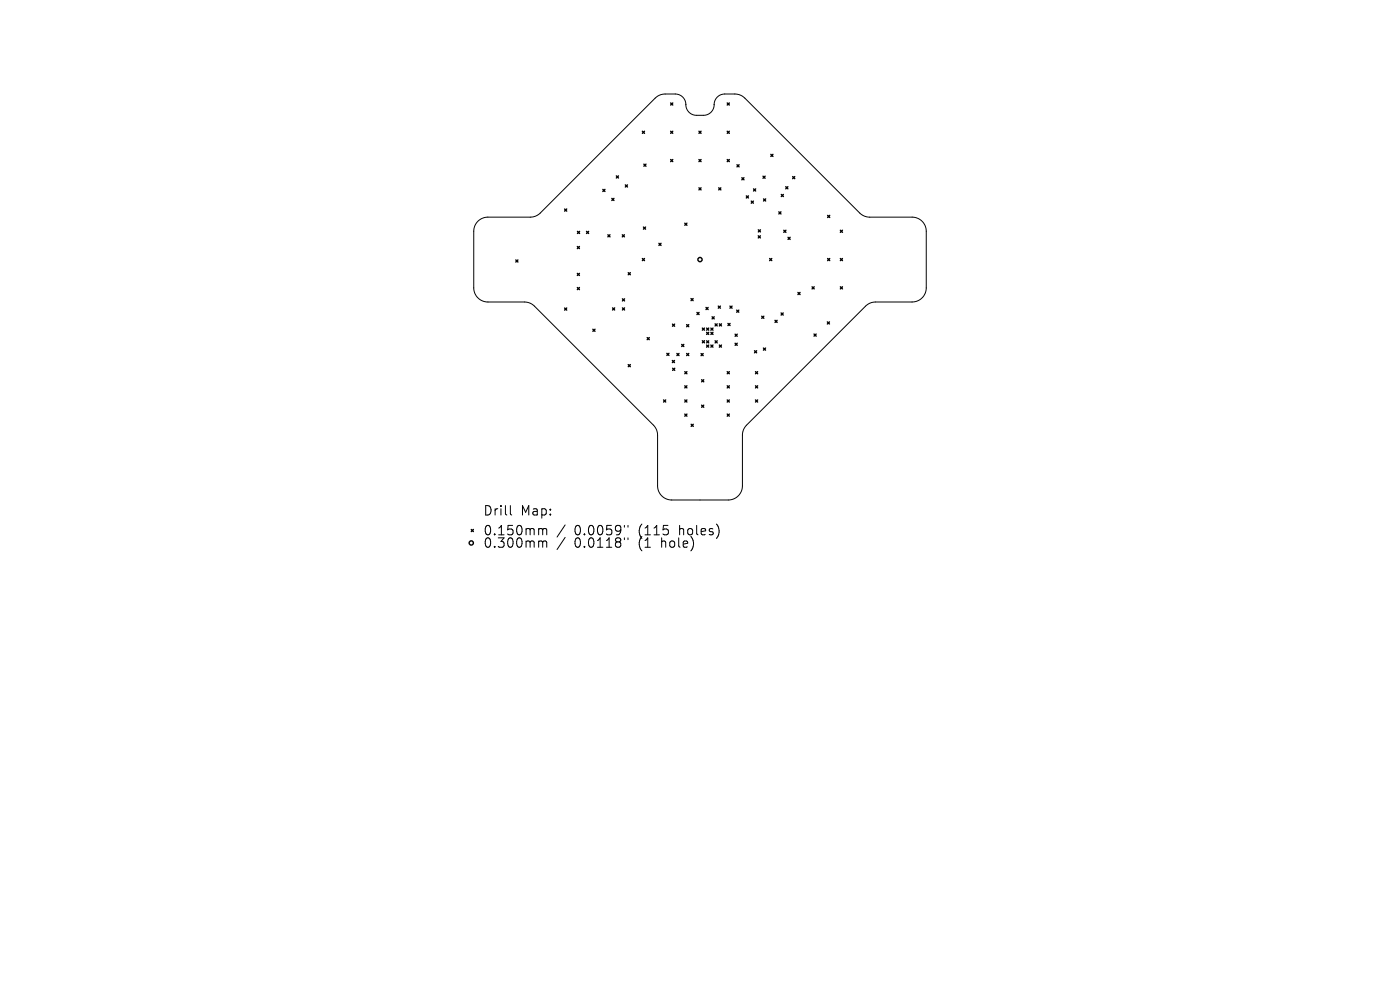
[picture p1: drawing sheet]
<svg xmlns="http://www.w3.org/2000/svg" width="297mm" height="210mm" viewBox="0 0 297 210" stroke-linecap="round" stroke-linejoin="round" font-family="sans-serif">
<defs><g id="words">
<g font-size="2.8">
<text x="102.4" y="109.6">Drill</text>
<text x="102.4" y="113.8">0.150mm</text>
<text x="110.4" y="109.6">Map:</text>
<text x="121.9" y="113.8">0.0059&quot;</text>
<text x="135.6" y="113.8">(115</text>
<text x="144.4" y="113.8">holes)</text>
<text x="102.4" y="116.5">0.300mm</text>
<text x="121.9" y="116.5">0.0118&quot;</text>
<text x="135.6" y="116.5">(1</text>
<text x="140.6" y="116.5">hole)</text>
</g>
</g></defs>
<g fill="none" stroke="#000" stroke-width=".21">
<path d="M101.4 46.9a3 3 0 0 1 2.1-.8h9a3 3 0 0 0 2.1-.9l24.4-24.4a3 3 0 0 1 2.1-.9h2.2a2.47 2.47 0 0 1 2.3 2.9l.4 .9 .8 .6 .8 .2h1.7a2.47 2.47 0 0 0 2.3-2.9l.4-.9 1-.6 2.9-.2a3 3 0 0 1 2.1 .9l24.4 24.4a3 3 0 0 0 2.1 .9h9a3 3 0 0 1 3 3v12a3 3 0 0 1-3 3h-7.8a3 3 0 0 0-2.1 .8l-25.2 25.3a3 3 0 0 0-.9 2.1v10.8a3 3 0 0 1-3 3h-12a3 3 0 0 1-3-3v-10.8a3 3 0 0 0-.9-2.1l-25.2-25.3a3 3 0 0 0-2.1-.8h-7.8a3 3 0 0 1-3-3v-12a3 3 0 0 1 .9-2.2zM108.3 107.3v1.7l.3 .3M114.6 112.1h.2l.3 .3M114.6 114.8l.4 .1 .1 .1M115.1 112.4l.3-.3 .5 .1 .1 1.3M115.1 112.4v1.1M115.1 115v1.1M115.1 115l.3-.2 .5 .1 .1 1.2M119.9 111.4l-1.7 2.5M119.9 114l-1.7 2.6M132.5 111.5v.3M132.5 114.1v.4"/>
<path d="M133.2 111.5v.3M133.2 114.1v.4"/>
</g>
<g fill="none" stroke="#000" stroke-width=".3">
<path d="M130.8 37.3l.4 .5M131.2 37.3l-.4 .5M132.7 39.2l.4 .5M133.1 39.2l-.4 .5M136.3 27.8l.4 .5M136.6 34.8l.4 .5M136.7 27.8l-.4 .5M137 34.8l-.4 .5M142.3 21.8l.4 .5M142.3 27.8l.4 .5M142.3 33.8l.4 .5M142.7 21.8l-.4 .5"/>
<path d="M142.7 27.8l-.4 .5M142.7 33.8l-.4 .5M148.3 39.8l.4 .5M148.3 27.8l.4 .5M148.3 33.8l.4 .5M148.7 27.8l-.4 .5M148.7 33.8l-.4 .5M148.7 39.8l-.4 .5M152.5 39.8l.4 .5M152.9 39.8l-.4 .5M154.3 33.8l.4 .5M154.3 21.8l.4 .5"/>
<path d="M154.3 27.8l.4 .5M154.7 21.8l-.4 .5M154.7 27.8l-.4 .5M154.7 33.8l-.4 .5M156.3 34.9l.5 .5M156.8 34.9l-.5 .5M157.4 37.7l.4 .4M157.8 37.7l-.4 .4M161.9 37.4l.4 .4M162.3 37.4l-.4 .4M163.5 32.7l.5 .5M164 32.7l-.5 .5"/>
<path d="M166.7 39.6l.4 .5M167.1 39.6l-.4 .5M168.2 37.5l.4 .4M168.6 37.5l-.4 .4M109.4 55.1l.5 .5M109.9 55.1l-.5 .5M119.8 44.3l.4 .5M120.2 44.3l-.4 .5M122.5 52.3l.4 .4M122.5 58l.4 .4M122.5 49.1l.5 .4M122.9 52.3l-.4 .4"/>
<path d="M122.9 58l-.4 .4M123 49.1l-.5 .4M124.4 49.1l.5 .4M124.9 49.1l-.5 .4M127.9 40.2l.4 .4M128.3 40.2l-.4 .4M129 49.8l.4 .4M129.4 49.8l-.4 .4M129.8 42.1l.4 .4M130.2 42.1l-.4 .4M132 49.8l.5 .4M132.5 49.8l-.5 .4"/>
<path d="M133.3 57.8l.4 .5M133.7 57.8l-.4 .5M136.3 54.8l.4 .5M136.5 48.2l.5 .4M136.7 54.8l-.4 .5M137 48.2l-.5 .4M139.8 51.6l.4 .5M140.2 51.6l-.4 .5M145.3 47.3l.4 .5M145.7 47.3l-.4 .5M158.3 41.5l.5 .5M158.8 41.5l-.5 .5"/>
<path d="M159.4 42.7l.4 .4M159.8 42.7l-.4 .4M159.9 40.1l.4 .4M160.3 40.1l-.4 .4M160.9 50l.4 .5M160.9 48.7l.4 .5M161.3 50l-.4 .5M161.3 48.7l-.4 .5M162 42.2l.4 .4M162.4 42.2l-.4 .4M163.3 54.8l.4 .5M163.7 54.8l-.4 .5"/>
<path d="M165.2 44.9l.5 .5M165.7 44.9l-.5 .5M165.7 41.2l.5 .5M166.2 41.2l-.5 .5M166.3 48.8l.4 .5M166.7 48.8l-.4 .5M167.2 50.3l.4 .5M167.6 50.3l-.4 .5M175.6 45.7l.4 .4M175.6 54.8l.4 .5M176 45.7l-.4 .4M176 54.8l-.4 .5"/>
<path d="M178.3 48.8l.4 .5M178.3 54.8l.4 .5M178.7 48.8l-.4 .5M178.7 54.8l-.4 .5M119.8 65.3l.4 .5M120.2 65.3l-.4 .5M122.5 61l.4 .4M122.9 61l-.4 .4M125.8 69.8l.4 .5M126.2 69.8l-.4 .5M129.9 65.3l.5 .5M130.4 65.3l-.5 .5"/>
<path d="M132 63.4l.5 .4M132 65.3l.5 .5M132.5 63.4l-.5 .4M132.5 65.3l-.5 .5M133.3 77.3l.4 .5M133.7 77.3l-.4 .5M137.3 71.6l.4 .5M137.7 71.6l-.4 .5M141.5 74.9l.4 .5M141.9 74.9l-.4 .5M142.6 76.5l.5 .4M142.7 68.8l.4 .4"/>
<path d="M142.7 78.1l.4 .5M143.1 76.5l-.5 .4M143.1 68.8l-.4 .4M143.1 78.1l-.4 .5M143.6 75l.4 .4M144 75l-.4 .4M144.6 73.1l.5 .4M145.1 73.1l-.5 .4M145.3 78.8l.4 .5M145.7 68.9l.4 .4M145.7 75l.4 .4M145.7 78.8l-.4 .5"/>
<path d="M146.1 68.9l-.4 .4M146.1 75l-.4 .4M146.6 63.3l.4 .5M147 63.3l-.4 .5M147.9 66.3l.4 .4M148.3 66.3l-.4 .4M148.7 75l.5 .4M149 69.6l.5 .4M149 72.3l.5 .4M149.2 75l-.5 .4M149.5 69.6l-.5 .4M149.5 72.3l-.5 .4"/>
<path d="M149.8 65.2l.4 .5M149.9 73.2l.5 .4M149.9 69.6l.5 .4M149.9 70.5l.5 .4M149.9 72.3l.5 .4M150.2 65.2l-.4 .5M150.4 69.6l-.5 .4M150.4 73.2l-.5 .4M150.4 70.5l-.5 .4M150.4 72.3l-.5 .4M150.8 73.2l.5 .4M150.8 69.6l.5 .4"/>
<path d="M150.8 70.5l.5 .4M151.1 67.2l.4 .4M151.3 69.6l-.5 .4M151.3 73.2l-.5 .4M151.3 70.5l-.5 .4M151.5 67.2l-.4 .4M151.7 68.7l.5 .4M151.7 72.3l.5 .4M152.2 68.7l-.5 .4M152.2 72.3l-.5 .4M152.4 64.9l.4 .5M152.6 73.2l.5 .4"/>
<path d="M152.6 68.7l.5 .4M152.8 64.9l-.4 .5M153.1 68.7l-.5 .4M153.1 73.2l-.5 .4M154.3 78.8l.4 .5M154.4 68.6l.5 .5M154.7 78.8l-.4 .5M154.9 64.9l.4 .5M154.9 68.6l-.5 .5M155.3 64.9l-.4 .5M155.9 70.9l.5 .4M155.9 72.8l.5 .5"/>
<path d="M156.3 65.8l.4 .4M156.4 70.9l-.5 .4M156.4 72.8l-.5 .5M156.7 65.8l-.4 .4M160.1 74.4l.4 .4M160.3 78.8l.4 .5M160.5 74.4l-.4 .4M160.7 78.8l-.4 .5M161.6 67.1l.4 .4M162 73.8l.4 .5M162 67.1l-.4 .4M162.4 73.8l-.4 .5"/>
<path d="M164.4 67.9l.5 .5M164.9 67.9l-.5 .5M165.7 66.4l.5 .4M166.2 66.4l-.5 .4M169.3 62l.4 .5M169.7 62l-.4 .5M172.3 60.8l.4 .5M172.7 70.9l.4 .4M172.7 60.8l-.4 .5M173.1 70.9l-.4 .4M175.5 68.3l.5 .4M176 68.3l-.5 .4"/>
<path d="M178.3 60.8l.4 .5M178.7 60.8l-.4 .5M140.8 84.8l.4 .5M141.2 84.8l-.4 .5M145.3 81.8l.4 .5M145.3 84.8l.4 .5M145.3 87.8l.4 .5M145.7 81.8l-.4 .5M145.7 84.8l-.4 .5M145.7 87.8l-.4 .5M146.6 90l.5 .4M147.1 90l-.5 .4"/>
<path d="M148.8 80.5l.5 .5M148.8 85.9l.5 .5M149.3 80.5l-.5 .5M149.3 85.9l-.5 .5M154.3 81.8l.4 .5M154.3 84.8l.4 .5M154.3 87.8l.4 .5M154.7 81.8l-.4 .5M154.7 84.8l-.4 .5M154.7 87.8l-.4 .5M160.3 84.8l.4 .5M160.3 81.8l.4 .5"/>
<path d="M160.7 81.8l-.4 .5M160.7 84.8l-.4 .5M100 112.3l.4 .5M100.4 112.3l-.4 .5"/>
<circle cx="148.5" cy="55.1" r=".45"/>
<circle cx="100" cy="115.2" r=".45"/>
</g>
<use href="#words"/>
</svg>
